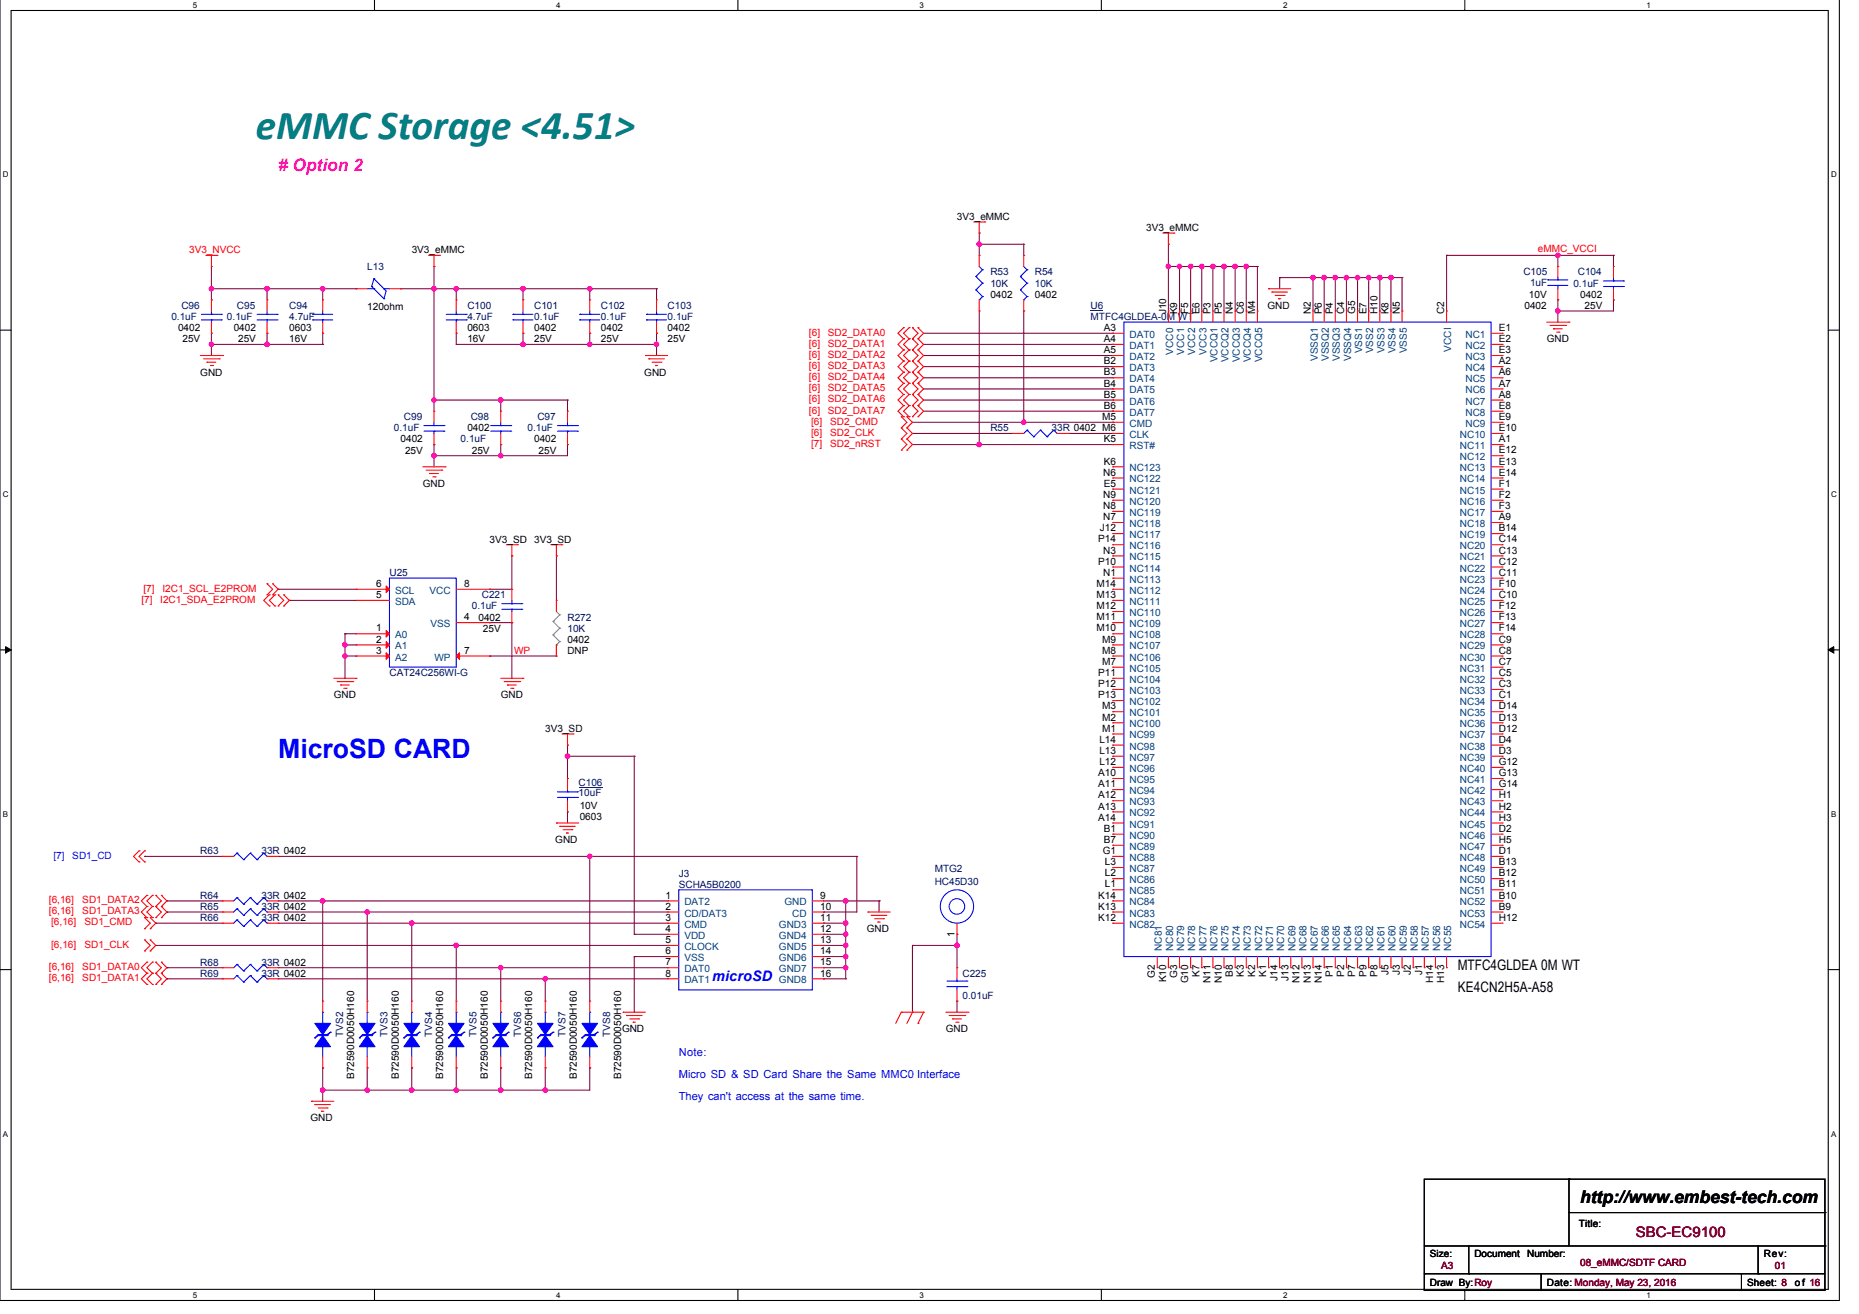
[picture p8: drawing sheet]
<svg xmlns="http://www.w3.org/2000/svg" width="297mm" height="210mm" viewBox="0 0 297 210" stroke-linecap="round" stroke-linejoin="round" font-family="sans-serif">
<defs><g id="words">
<text font-size="6.6" fill="#008080" x="40.9" y="22.2">eMMC Storage &lt;4.51&gt;</text>
<text font-size="4.3" fill="#00f" x="44.4" y="121.1">MicroSD CARD</text>
<text font-size="2.8" fill="#f0f" x="44.4" y="27.3"># Option 2</text>
<text font-size="2.8" x="252.5" y="192.1">http://www.embest-tech.com</text>
<g font-size="2.3">
<text x="232.9" y="154.9">MTFC4GLDEA 0M WT</text>
<text x="232.9" y="158.5">KE4CN2H5A-A58</text>
</g>
<text font-size="2.3" fill="#00f" x="113.8" y="156.7">microSD</text>
<text font-size="2.3" fill="#800000" x="261.4" y="197.6">SBC-EC9100</text>
<g font-size="1.8" fill="#00f">
<text x="108.5" y="168.6">Note:</text>
<text x="108.5" y="172.2">Micro SD &amp; SD Card Share the Same MMC0 Interface</text>
<text x="108.5" y="175.7">They can't access at the same time.</text>
</g>
<g font-size="1.6">
<text x="152.9" y="35.1">3V3_eMMC</text>
<text x="65.8" y="40.5">3V3_eMMC</text>
<text x="183.1" y="36.9">3V3_eMMC</text>
<text x="158.2" y="47.6">0402</text>
<text x="165.4" y="47.6">0402</text>
<text x="244.3" y="47.6">10V</text>
<text x="252.5" y="47.6">0402</text>
<text x="28.4" y="52.9">0402</text>
<text x="37.3" y="52.9">0402</text>
<text x="46.2" y="52.9">0603</text>
<text x="58.7" y="49.5">120ohm</text>
<text x="74.7" y="52.9">0603</text>
<text x="85.3" y="52.9">0402</text>
<text x="96" y="52.9">0402</text>
<text x="106.7" y="52.9">0402</text>
<text x="176.4" y="52.9">A3</text>
<text x="186.3" y="50.2" transform="rotate(-90 186.3 50.2)">J10</text>
<text x="188.1" y="50.2" transform="rotate(-90 188.1 50.2)">K9</text>
<text x="189.9" y="50.2" transform="rotate(-90 189.9 50.2)">F5</text>
<text x="191.7" y="50.2" transform="rotate(-90 191.7 50.2)">E6</text>
<text x="193.4" y="50.2" transform="rotate(-90 193.4 50.2)">P3</text>
<text x="195.2" y="50.2" transform="rotate(-90 195.2 50.2)">P5</text>
<text x="197" y="50.2" transform="rotate(-90 197 50.2)">N4</text>
<text x="198.8" y="50.2" transform="rotate(-90 198.8 50.2)">C6</text>
<text x="200.5" y="50.2" transform="rotate(-90 200.5 50.2)">M4</text>
<text x="202.5" y="49.3">GND</text>
<text x="209.4" y="50.2" transform="rotate(-90 209.4 50.2)">N2</text>
<text x="211.2" y="50.2" transform="rotate(-90 211.2 50.2)">P6</text>
<text x="213" y="50.2" transform="rotate(-90 213 50.2)">P4</text>
<text x="214.8" y="50.2" transform="rotate(-90 214.8 50.2)">C4</text>
<text x="216.5" y="50.2" transform="rotate(-90 216.5 50.2)">G5</text>
<text x="218.3" y="50.2" transform="rotate(-90 218.3 50.2)">E7</text>
<text x="220.1" y="50.2" transform="rotate(-90 220.1 50.2)">H10</text>
<text x="221.9" y="50.2" transform="rotate(-90 221.9 50.2)">K8</text>
<text x="223.7" y="50.2" transform="rotate(-90 223.7 50.2)">N5</text>
<text x="230.8" y="50.2" transform="rotate(-90 230.8 50.2)">C2</text>
<text x="239.5" y="52.9">E1</text>
<text x="243.6" y="49.3">0402</text>
<text x="253.2" y="49.3">25V</text>
<text x="29.2" y="54.7">25V</text>
<text x="38" y="54.7">25V</text>
<text x="46.2" y="54.7">16V</text>
<text x="74.7" y="54.7">16V</text>
<text x="85.3" y="54.7">25V</text>
<text x="96" y="54.7">25V</text>
<text x="106.7" y="54.7">25V</text>
<text x="176.4" y="54.6">A4</text>
<text x="176.4" y="56.4">A5</text>
<text x="176.4" y="58.2">B2</text>
<text x="176.4" y="60">B3</text>
<text x="239.5" y="58.2">A2</text>
<text x="239.5" y="60">A6</text>
<text x="239.5" y="54.6">E2</text>
<text x="239.5" y="56.4">E3</text>
<text x="247.1" y="54.7">GND</text>
<text x="32" y="60">GND</text>
<text x="102.9" y="60">GND</text>
<text x="176.4" y="61.8">B4</text>
<text x="176.4" y="63.5">B5</text>
<text x="176.4" y="65.3">B6</text>
<text x="239.5" y="61.8">A7</text>
<text x="239.5" y="63.5">A8</text>
<text x="239.5" y="65.3">E8</text>
<text x="64" y="70.7">0402</text>
<text x="74.7" y="68.9">0402</text>
<text x="85.3" y="70.7">0402</text>
<text x="176.1" y="67.1">M5</text>
<text x="176.4" y="70.6">K5</text>
<text x="239.5" y="70.6">A1</text>
<text x="239.5" y="67.1">E9</text>
<text x="239.5" y="68.9">E10</text>
<text x="64.7" y="72.5">25V</text>
<text x="67.6" y="77.8">GND</text>
<text x="75.4" y="72.5">25V</text>
<text x="86.1" y="72.5">25V</text>
<text x="176.3" y="76">N6</text>
<text x="176.4" y="77.8">E5</text>
<text x="176.4" y="74.2">K6</text>
<text x="239.5" y="72.4">E12</text>
<text x="239.5" y="74.2">E13</text>
<text x="239.5" y="76">E14</text>
<text x="239.5" y="77.8">F1</text>
<text x="176.3" y="83.1">N7</text>
<text x="176.3" y="81.3">N8</text>
<text x="176.3" y="79.5">N9</text>
<text x="239.5" y="83.1">A9</text>
<text x="239.5" y="79.5">F2</text>
<text x="239.5" y="81.3">F3</text>
<text x="78.2" y="86.7">3V3_SD</text>
<text x="85.3" y="86.7">3V3_SD</text>
<text x="175.5" y="86.6">P14</text>
<text x="175.7" y="84.9">J12</text>
<text x="176.3" y="88.4">N3</text>
<text x="239.5" y="84.9">B14</text>
<text x="239.5" y="88.4">C13</text>
<text x="239.5" y="86.6">C14</text>
<text x="60.1" y="93.8">6</text>
<text x="60.1" y="95.5">5</text>
<text x="74.1" y="93.8">8</text>
<text x="175.2" y="95.5">M13</text>
<text x="175.2" y="93.8">M14</text>
<text x="175.5" y="90.2">P10</text>
<text x="176.3" y="92">N1</text>
<text x="239.5" y="95.5">C10</text>
<text x="239.5" y="92">C11</text>
<text x="239.5" y="90.2">C12</text>
<text x="239.5" y="93.8">F10</text>
<text x="60.1" y="100.9">1</text>
<text x="74.1" y="99.1">4</text>
<text x="76.5" y="99.1">0402</text>
<text x="77.2" y="100.9">25V</text>
<text x="175.2" y="100.9">M10</text>
<text x="175.2" y="99.1">M11</text>
<text x="175.2" y="97.3">M12</text>
<text x="239.5" y="97.3">F12</text>
<text x="239.5" y="99.1">F13</text>
<text x="239.5" y="100.9">F14</text>
<text x="60.1" y="102.7">2</text>
<text x="60.1" y="104.4">3</text>
<text x="74.1" y="104.4">7</text>
<text x="90.7" y="102.7">0402</text>
<text x="90.7" y="104.4">DNP</text>
<text x="175.5" y="108">P11</text>
<text x="176.1" y="106.2">M7</text>
<text x="176.1" y="104.4">M8</text>
<text x="176.1" y="102.7">M9</text>
<text x="239.5" y="108">C5</text>
<text x="239.5" y="106.2">C7</text>
<text x="239.5" y="104.4">C8</text>
<text x="239.5" y="102.7">C9</text>
<text x="53.3" y="111.6">GND</text>
<text x="80" y="111.6">GND</text>
<text x="175.5" y="109.8">P12</text>
<text x="175.5" y="111.5">P13</text>
<text x="176.1" y="113.3">M3</text>
<text x="239.5" y="111.5">C1</text>
<text x="239.5" y="109.8">C3</text>
<text x="239.5" y="113.3">D14</text>
<text x="87.1" y="116.9">3V3_SD</text>
<text x="175.7" y="118.7">L14</text>
<text x="176.1" y="116.9">M1</text>
<text x="176.1" y="115.1">M2</text>
<text x="239.5" y="118.7">D4</text>
<text x="239.5" y="116.9">D12</text>
<text x="239.5" y="115.1">D13</text>
<text x="175.5" y="124">A10</text>
<text x="175.5" y="125.8">A11</text>
<text x="175.7" y="122.2">L12</text>
<text x="175.7" y="120.4">L13</text>
<text x="239.5" y="120.4">D3</text>
<text x="239.5" y="122.2">G12</text>
<text x="239.5" y="124">G13</text>
<text x="239.5" y="125.8">G14</text>
<text x="92.6" y="129.2">10V</text>
<text x="92.6" y="131">0603</text>
<text x="175.5" y="127.5">A12</text>
<text x="175.5" y="129.3">A13</text>
<text x="175.5" y="131.1">A14</text>
<text x="239.5" y="127.5">H1</text>
<text x="239.5" y="129.3">H2</text>
<text x="239.5" y="131.1">H3</text>
<text x="88.7" y="134.7">GND</text>
<text x="176.2" y="136.4">G1</text>
<text x="176.4" y="132.9">B1</text>
<text x="176.4" y="134.7">B7</text>
<text x="239.5" y="136.4">D1</text>
<text x="239.5" y="132.9">D2</text>
<text x="239.5" y="134.7">H5</text>
<text x="106.3" y="143.5">1</text>
<text x="131" y="143.5">9</text>
<text x="175.5" y="143.5">K14</text>
<text x="176.6" y="141.8">L1</text>
<text x="176.6" y="140">L2</text>
<text x="176.6" y="138.2">L3</text>
<text x="239.5" y="143.5">B10</text>
<text x="239.5" y="141.8">B11</text>
<text x="239.5" y="140">B12</text>
<text x="239.5" y="138.2">B13</text>
<text x="106.3" y="145.3">2</text>
<text x="106.3" y="147.1">3</text>
<text x="106.3" y="148.9">4</text>
<text x="131" y="145.3">10</text>
<text x="131" y="147.1">11</text>
<text x="131" y="148.9">12</text>
<text x="138.5" y="148.9">GND</text>
<text x="152.5" y="149.6" transform="rotate(-90 152.5 149.6)">1</text>
<text x="175.5" y="147.1">K12</text>
<text x="175.5" y="145.3">K13</text>
<text x="239.5" y="145.3">B9</text>
<text x="239.5" y="147.1">H12</text>
<text x="106.3" y="150.7">5</text>
<text x="106.3" y="152.4">6</text>
<text x="106.3" y="154.2">7</text>
<text x="106.3" y="156">8</text>
<text x="131" y="150.7">13</text>
<text x="131" y="152.4">14</text>
<text x="131" y="154.2">15</text>
<text x="131" y="156">16</text>
<text x="221.9" y="155.7" transform="rotate(-90 221.9 155.7)">J5</text>
<text x="223.7" y="155.7" transform="rotate(-90 223.7 155.7)">J3</text>
<text x="225.4" y="155.7" transform="rotate(-90 225.4 155.7)">J2</text>
<text x="227.2" y="155.7" transform="rotate(-90 227.2 155.7)">J1</text>
<text x="184.5" y="156.2" transform="rotate(-90 184.5 156.2)">G2</text>
<text x="186.3" y="156.9" transform="rotate(-90 186.3 156.9)">K10</text>
<text x="188.1" y="156.2" transform="rotate(-90 188.1 156.2)">G3</text>
<text x="189.9" y="157.1" transform="rotate(-90 189.9 157.1)">G10</text>
<text x="191.7" y="156" transform="rotate(-90 191.7 156)">K7</text>
<text x="193.4" y="157" transform="rotate(-90 193.4 157)">N11</text>
<text x="195.2" y="157" transform="rotate(-90 195.2 157)">N10</text>
<text x="197" y="156" transform="rotate(-90 197 156)">B8</text>
<text x="198.8" y="156" transform="rotate(-90 198.8 156)">K3</text>
<text x="200.5" y="156" transform="rotate(-90 200.5 156)">K2</text>
<text x="202.3" y="156" transform="rotate(-90 202.3 156)">K1</text>
<text x="204.1" y="156.6" transform="rotate(-90 204.1 156.6)">J14</text>
<text x="205.9" y="156.6" transform="rotate(-90 205.9 156.6)">J13</text>
<text x="207.7" y="157" transform="rotate(-90 207.7 157)">N12</text>
<text x="209.4" y="157" transform="rotate(-90 209.4 157)">N13</text>
<text x="211.2" y="157" transform="rotate(-90 211.2 157)">N14</text>
<text x="213" y="156" transform="rotate(-90 213 156)">P1</text>
<text x="214.8" y="156" transform="rotate(-90 214.8 156)">P2</text>
<text x="216.5" y="156" transform="rotate(-90 216.5 156)">P7</text>
<text x="218.3" y="156" transform="rotate(-90 218.3 156)">P9</text>
<text x="220.1" y="156" transform="rotate(-90 220.1 156)">P8</text>
<text x="229" y="157" transform="rotate(-90 229 157)">H14</text>
<text x="230.8" y="157" transform="rotate(-90 230.8 157)">H13</text>
<text x="99.4" y="164.9">GND</text>
<text x="151.1" y="164.9">GND</text>
<text x="56.6" y="172.4" transform="rotate(-90 56.6 172.4)">B72590D0050H160</text>
<text x="63.7" y="172.4" transform="rotate(-90 63.7 172.4)">B72590D0050H160</text>
<text x="70.8" y="172.4" transform="rotate(-90 70.8 172.4)">B72590D0050H160</text>
<text x="77.9" y="172.4" transform="rotate(-90 77.9 172.4)">B72590D0050H160</text>
<text x="85" y="172.4" transform="rotate(-90 85 172.4)">B72590D0050H160</text>
<text x="92.2" y="172.4" transform="rotate(-90 92.2 172.4)">B72590D0050H160</text>
<text x="99.3" y="172.4" transform="rotate(-90 99.3 172.4)">B72590D0050H160</text>
<text x="49.6" y="179.1">GND</text>
<text x="252.3" y="196">Title:</text>
<text x="228.5" y="200.8">Size:</text>
<text x="235.6" y="200.8">Document</text>
<text x="244" y="200.8">Number:</text>
<text x="281.8" y="200.8">Rev:</text>
<text x="228.5" y="205.4">Draw By:Roy</text>
<text x="247.1" y="205.4">Date: Monday, May 23, 2016</text>
<text x="279.1" y="205.4">Sheet: 8</text>
<text x="286.8" y="205.4">of 16</text>
</g>
<g font-size="1.6" fill="#f00">
<text x="30.2" y="40.5">3V3_NVCC</text>
<text x="245.7" y="40.3">eMMC_VCCI</text>
<text x="129.3" y="53.6">[6]</text>
<text x="132.3" y="53.6">SD2_DATA0</text>
<text x="129.3" y="58.9">[6]</text>
<text x="129.3" y="57.2">[6]</text>
<text x="129.3" y="55.4">[6]</text>
<text x="132.3" y="58.9">SD2_DATA3</text>
<text x="132.3" y="57.2">SD2_DATA2</text>
<text x="132.3" y="55.4">SD2_DATA1</text>
<text x="129.3" y="64.3">[6]</text>
<text x="129.3" y="62.5">[6]</text>
<text x="129.3" y="60.7">[6]</text>
<text x="132.3" y="64.3">SD2_DATA6</text>
<text x="132.3" y="62.5">SD2_DATA5</text>
<text x="132.3" y="60.7">SD2_DATA4</text>
<text x="129.3" y="66.1">[6]</text>
<text x="129.6" y="69.6">[6]</text>
<text x="129.6" y="67.8">[6]</text>
<text x="129.6" y="71.4">[7]</text>
<text x="132.3" y="66.1">SD2_DATA7</text>
<text x="132.6" y="69.6">SD2_CLK</text>
<text x="132.6" y="67.8">SD2_CMD</text>
<text x="132.6" y="71.4">SD2_nRST</text>
<text x="22.9" y="94.5">[7]</text>
<text x="26" y="94.5">I2C1_SCL_E2PROM</text>
<text x="22.6" y="96.3">[7]</text>
<text x="25.6" y="96.3">I2C1_SDA_E2PROM</text>
<text x="82.1" y="104.4">WP</text>
<text x="7.8" y="146.1">[6,16]</text>
<text x="7.8" y="144.3">[6,16]</text>
<text x="8.2" y="147.8">[6,16]</text>
<text x="13.2" y="146.1">SD1_DATA3</text>
<text x="13.2" y="144.3">SD1_DATA2</text>
<text x="13.5" y="147.8">SD1_CMD</text>
<text x="7.8" y="155">[6,16]</text>
<text x="8.2" y="151.4">[6,16]</text>
<text x="13.2" y="155">SD1_DATA0</text>
<text x="13.5" y="151.4">SD1_CLK</text>
<text x="7.8" y="156.7">[6,16]</text>
<text x="13.2" y="156.7">SD1_DATA1</text>
</g>
<g font-size="1.6" fill="#000080">
<text x="58.7" y="43.1">L13</text>
<text x="158.2" y="44">R53</text>
<text x="158.2" y="45.8">10K</text>
<text x="165.4" y="44">R54</text>
<text x="165.4" y="45.8">10K</text>
<text x="243.4" y="44">C105</text>
<text x="244.5" y="45.6">1uF</text>
<text x="251.4" y="45.8">0.1uF</text>
<text x="252.1" y="44">C104</text>
<text x="27.4" y="51.1">0.1uF</text>
<text x="29" y="49.3">C96</text>
<text x="36.3" y="51.1">0.1uF</text>
<text x="37.9" y="49.3">C95</text>
<text x="46.2" y="49.3">C94</text>
<text x="46.2" y="51.1">4.7uF</text>
<text x="74.7" y="49.3">C100</text>
<text x="74.7" y="51.1">4.7uF</text>
<text x="85.3" y="49.3">C101</text>
<text x="85.3" y="51.1">0.1uF</text>
<text x="96" y="49.3">C102</text>
<text x="96" y="51.1">0.1uF</text>
<text x="106.7" y="49.3">C103</text>
<text x="106.7" y="51.1">0.1uF</text>
<text x="174.2" y="49.3">U6</text>
<text x="174.2" y="51.1">MTFC4GLDEA-0M WT</text>
<text x="62.9" y="68.9">0.1uF</text>
<text x="64.5" y="67.1">C99</text>
<text x="73.6" y="70.7">0.1uF</text>
<text x="75.2" y="67.1">C98</text>
<text x="84.3" y="68.9">0.1uF</text>
<text x="85.9" y="67.1">C97</text>
<text x="158.2" y="68.9">R55</text>
<text x="168" y="68.9">33R 0402 M6</text>
<text x="62.2" y="92">U25</text>
<text x="77" y="95.6">C221</text>
<text x="75.4" y="97.3">0.1uF</text>
<text x="90.7" y="99.1">R272</text>
<text x="90.7" y="100.9">10K</text>
<text x="62.2" y="108">CAT24C256WI-G</text>
<text x="92.5" y="125.6">C106</text>
<text x="92.5" y="127.2">10uF</text>
<text x="32" y="136.5">R63</text>
<text x="41.8" y="136.5">33R 0402</text>
<text x="32" y="143.6">R64</text>
<text x="41.8" y="143.6">33R 0402</text>
<text x="108.5" y="140">J3</text>
<text x="108.5" y="141.8">SCHA5B0200</text>
<text x="149.4" y="139.3">MTG2</text>
<text x="149.4" y="141.4">HC45D30</text>
<text x="32" y="147.1">R66</text>
<text x="32" y="145.4">R65</text>
<text x="41.8" y="147.1">33R 0402</text>
<text x="41.8" y="145.4">33R 0402</text>
<text x="32" y="154.2">R68</text>
<text x="41.8" y="154.2">33R 0402</text>
<text x="32" y="156">R69</text>
<text x="41.8" y="156">33R 0402</text>
<text x="153.8" y="156">C225</text>
<text x="153.8" y="159.6">0.01uF</text>
<text x="54.8" y="165.6" transform="rotate(-90 54.8 165.6)">TVS2</text>
<text x="61.9" y="165.6" transform="rotate(-90 61.9 165.6)">TVS3</text>
<text x="69" y="165.6" transform="rotate(-90 69 165.6)">TVS4</text>
<text x="76.2" y="165.6" transform="rotate(-90 76.2 165.6)">TVS5</text>
<text x="83.3" y="165.6" transform="rotate(-90 83.3 165.6)">TVS6</text>
<text x="90.4" y="165.6" transform="rotate(-90 90.4 165.6)">TVS7</text>
<text x="97.5" y="165.6" transform="rotate(-90 97.5 165.6)">TVS8</text>
</g>
<g font-size="1.6" fill="#004080">
<text x="180.5" y="54">DAT0</text>
<text x="234.2" y="54">NC1</text>
<text x="180.5" y="55.7">DAT1</text>
<text x="180.5" y="57.5">DAT2</text>
<text x="180.5" y="59.3">DAT3</text>
<text x="187.4" y="56.6" transform="rotate(-90 187.4 56.6)">VCC0</text>
<text x="189.2" y="56.6" transform="rotate(-90 189.2 56.6)">VCC1</text>
<text x="191" y="56.6" transform="rotate(-90 191 56.6)">VCC2</text>
<text x="192.8" y="56.6" transform="rotate(-90 192.8 56.6)">VCC3</text>
<text x="194.5" y="57.9" transform="rotate(-90 194.5 57.9)">VCCQ1</text>
<text x="196.3" y="57.9" transform="rotate(-90 196.3 57.9)">VCCQ2</text>
<text x="198.1" y="57.9" transform="rotate(-90 198.1 57.9)">VCCQ3</text>
<text x="199.9" y="57.9" transform="rotate(-90 199.9 57.9)">VCCQ4</text>
<text x="201.7" y="57.9" transform="rotate(-90 201.7 57.9)">VCCQ5</text>
<text x="210.5" y="57.7" transform="rotate(-90 210.5 57.7)">VSSQ1</text>
<text x="212.3" y="57.7" transform="rotate(-90 212.3 57.7)">VSSQ2</text>
<text x="214.1" y="57.7" transform="rotate(-90 214.1 57.7)">VSSQ3</text>
<text x="215.9" y="57.7" transform="rotate(-90 215.9 57.7)">VSSQ4</text>
<text x="217.7" y="56.4" transform="rotate(-90 217.7 56.4)">VSS1</text>
<text x="219.4" y="56.4" transform="rotate(-90 219.4 56.4)">VSS2</text>
<text x="221.2" y="56.4" transform="rotate(-90 221.2 56.4)">VSS3</text>
<text x="223" y="56.4" transform="rotate(-90 223 56.4)">VSS4</text>
<text x="224.8" y="56.4" transform="rotate(-90 224.8 56.4)">VSS5</text>
<text x="231.9" y="56.2" transform="rotate(-90 231.9 56.2)">VCCI</text>
<text x="234.2" y="59.3">NC4</text>
<text x="234.2" y="55.7">NC2</text>
<text x="234.2" y="57.5">NC3</text>
<text x="180.5" y="61.1">DAT4</text>
<text x="180.5" y="62.8">DAT5</text>
<text x="180.5" y="64.6">DAT6</text>
<text x="234.2" y="61.1">NC5</text>
<text x="234.2" y="62.8">NC6</text>
<text x="234.2" y="64.6">NC7</text>
<text x="180.5" y="66.4">DAT7</text>
<text x="180.5" y="68.2">CMD</text>
<text x="180.5" y="70">CLK</text>
<text x="180.5" y="71.7">RST#</text>
<text x="233.3" y="71.7">NC11</text>
<text x="233.3" y="70">NC10</text>
<text x="234.2" y="66.4">NC8</text>
<text x="234.2" y="68.2">NC9</text>
<text x="180.5" y="77.1">NC122</text>
<text x="180.5" y="75.3">NC123</text>
<text x="233.3" y="73.5">NC12</text>
<text x="233.3" y="75.3">NC13</text>
<text x="233.3" y="77.1">NC14</text>
<text x="180.5" y="82.4">NC119</text>
<text x="180.5" y="80.6">NC120</text>
<text x="180.5" y="78.8">NC121</text>
<text x="233.3" y="78.8">NC15</text>
<text x="233.3" y="80.6">NC16</text>
<text x="233.3" y="82.4">NC17</text>
<text x="180.5" y="89.5">NC115</text>
<text x="180.5" y="86">NC117</text>
<text x="180.5" y="84.2">NC118</text>
<text x="180.5" y="87.7">NC116</text>
<text x="233.3" y="84.2">NC18</text>
<text x="233.3" y="86">NC19</text>
<text x="233.3" y="89.5">NC21</text>
<text x="233.3" y="87.7">NC20</text>
<text x="63.1" y="94.9">SCL</text>
<text x="68.6" y="94.9">VCC</text>
<text x="180.5" y="94.9">NC112</text>
<text x="180.5" y="93.1">NC113</text>
<text x="180.5" y="91.3">NC114</text>
<text x="233.3" y="93.1">NC23</text>
<text x="233.3" y="91.3">NC22</text>
<text x="233.3" y="94.9">NC24</text>
<text x="63.1" y="102">A0</text>
<text x="63.1" y="96.6">SDA</text>
<text x="68.8" y="100.2">VSS</text>
<text x="180.5" y="102">NC108</text>
<text x="180.5" y="100.2">NC109</text>
<text x="180.5" y="98.4">NC110</text>
<text x="180.5" y="96.6">NC111</text>
<text x="233.3" y="96.6">NC25</text>
<text x="233.3" y="98.4">NC26</text>
<text x="233.3" y="100.2">NC27</text>
<text x="233.3" y="102">NC28</text>
<text x="63.1" y="103.7">A1</text>
<text x="63.1" y="105.5">A2</text>
<text x="69.4" y="105.5">WP</text>
<text x="180.5" y="107.3">NC105</text>
<text x="180.5" y="105.5">NC106</text>
<text x="180.5" y="103.7">NC107</text>
<text x="233.3" y="107.3">NC31</text>
<text x="233.3" y="105.5">NC30</text>
<text x="233.3" y="103.7">NC29</text>
<text x="180.5" y="109.1">NC104</text>
<text x="180.5" y="110.9">NC103</text>
<text x="180.5" y="112.6">NC102</text>
<text x="233.3" y="112.6">NC34</text>
<text x="233.3" y="110.9">NC33</text>
<text x="233.3" y="109.1">NC32</text>
<text x="180.5" y="119.7">NC98</text>
<text x="180.5" y="118">NC99</text>
<text x="180.5" y="116.2">NC100</text>
<text x="180.5" y="114.4">NC101</text>
<text x="233.3" y="119.7">NC38</text>
<text x="233.3" y="118">NC37</text>
<text x="233.3" y="116.2">NC36</text>
<text x="233.3" y="114.4">NC35</text>
<text x="180.5" y="125.1">NC95</text>
<text x="180.5" y="123.3">NC96</text>
<text x="180.5" y="121.5">NC97</text>
<text x="233.3" y="121.5">NC39</text>
<text x="233.3" y="123.3">NC40</text>
<text x="233.3" y="125.1">NC41</text>
<text x="180.5" y="126.9">NC94</text>
<text x="180.5" y="128.6">NC93</text>
<text x="180.5" y="130.4">NC92</text>
<text x="233.3" y="126.9">NC42</text>
<text x="233.3" y="128.6">NC43</text>
<text x="233.3" y="130.4">NC44</text>
<text x="180.5" y="132.2">NC91</text>
<text x="180.5" y="134">NC90</text>
<text x="180.5" y="135.7">NC89</text>
<text x="180.5" y="137.5">NC88</text>
<text x="233.3" y="137.5">NC48</text>
<text x="233.3" y="134">NC46</text>
<text x="233.3" y="132.2">NC45</text>
<text x="233.3" y="135.7">NC47</text>
<text x="180.5" y="142.9">NC85</text>
<text x="180.5" y="141.1">NC86</text>
<text x="180.5" y="139.3">NC87</text>
<text x="233.3" y="142.9">NC51</text>
<text x="233.3" y="141.1">NC50</text>
<text x="233.3" y="139.3">NC49</text>
<text x="109.3" y="144.6">DAT2</text>
<text x="109.3" y="146.4">CD/DAT3</text>
<text x="109.3" y="148.2">CMD</text>
<text x="109.3" y="150">VDD</text>
<text x="124.5" y="148.2">GND3</text>
<text x="124.5" y="150">GND4</text>
<text x="125.4" y="144.6">GND</text>
<text x="126.6" y="146.4">CD</text>
<text x="180.5" y="148.2">NC82</text>
<text x="180.5" y="146.4">NC83</text>
<text x="180.5" y="144.6">NC84</text>
<text x="233.3" y="146.4">NC53</text>
<text x="233.3" y="144.6">NC52</text>
<text x="233.3" y="148.2">NC54</text>
<text x="109.3" y="151.7">CLOCK</text>
<text x="109.3" y="153.5">VSS</text>
<text x="109.3" y="155.3">DAT0</text>
<text x="124.5" y="151.7">GND5</text>
<text x="124.5" y="153.5">GND6</text>
<text x="124.5" y="155.3">GND7</text>
<text x="185.7" y="151.9" transform="rotate(-90 185.7 151.9)">NC81</text>
<text x="187.4" y="151.9" transform="rotate(-90 187.4 151.9)">NC80</text>
<text x="189.2" y="151.9" transform="rotate(-90 189.2 151.9)">NC79</text>
<text x="191" y="151.9" transform="rotate(-90 191 151.9)">NC78</text>
<text x="192.8" y="151.9" transform="rotate(-90 192.8 151.9)">NC77</text>
<text x="194.5" y="151.9" transform="rotate(-90 194.5 151.9)">NC76</text>
<text x="196.3" y="151.9" transform="rotate(-90 196.3 151.9)">NC75</text>
<text x="198.1" y="151.9" transform="rotate(-90 198.1 151.9)">NC74</text>
<text x="199.9" y="151.9" transform="rotate(-90 199.9 151.9)">NC73</text>
<text x="201.7" y="151.9" transform="rotate(-90 201.7 151.9)">NC72</text>
<text x="203.4" y="151.9" transform="rotate(-90 203.4 151.9)">NC71</text>
<text x="205.2" y="151.9" transform="rotate(-90 205.2 151.9)">NC70</text>
<text x="207" y="151.9" transform="rotate(-90 207 151.9)">NC69</text>
<text x="208.8" y="151.9" transform="rotate(-90 208.8 151.9)">NC68</text>
<text x="210.5" y="151.9" transform="rotate(-90 210.5 151.9)">NC67</text>
<text x="212.3" y="151.9" transform="rotate(-90 212.3 151.9)">NC66</text>
<text x="214.1" y="151.9" transform="rotate(-90 214.1 151.9)">NC65</text>
<text x="215.9" y="151.9" transform="rotate(-90 215.9 151.9)">NC64</text>
<text x="217.7" y="151.9" transform="rotate(-90 217.7 151.9)">NC63</text>
<text x="219.4" y="151.9" transform="rotate(-90 219.4 151.9)">NC62</text>
<text x="221.2" y="151.9" transform="rotate(-90 221.2 151.9)">NC61</text>
<text x="223" y="151.9" transform="rotate(-90 223 151.9)">NC60</text>
<text x="224.8" y="151.9" transform="rotate(-90 224.8 151.9)">NC59</text>
<text x="226.5" y="151.9" transform="rotate(-90 226.5 151.9)">NC58</text>
<text x="228.3" y="151.9" transform="rotate(-90 228.3 151.9)">NC57</text>
<text x="230.1" y="151.9" transform="rotate(-90 230.1 151.9)">NC56</text>
<text x="231.9" y="151.9" transform="rotate(-90 231.9 151.9)">NC55</text>
<text x="109.3" y="157.1">DAT1</text>
<text x="124.5" y="157.1">GND8</text>
</g>
<g font-size="1.6" fill="#00f">
<text x="8.5" y="137.2">[7]</text>
<text x="11.6" y="137.2">SD1_CD</text>
</g>
<g font-size="1.6" fill="#800000">
<text x="230.3" y="202.8">A3</text>
<text x="252.5" y="202.3">08_eMMC/SDTF CARD</text>
<text x="283.6" y="202.8">01</text>
</g>
<g font-size="1.3">
<text x="30.8" y="1.2">5</text>
<text x="88.9" y="1.2">4</text>
<text x="146.9" y="1.2">3</text>
<text x="205" y="1.2">2</text>
<text x="263.1" y="1.2">1</text>
<text x=".4" y="28.3">D</text>
<text x="292.6" y="28.3">D</text>
<text x=".4" y="79.4">C</text>
<text x="292.6" y="79.4">C</text>
<text x=".4" y="130.5">B</text>
<text x="292.6" y="130.5">B</text>
<text x=".4" y="181.6">A</text>
<text x="292.6" y="181.6">A</text>
<text x="30.8" y="207.3">5</text>
<text x="88.9" y="207.3">4</text>
<text x="146.9" y="207.3">3</text>
<text x="205" y="207.3">2</text>
<text x="263.1" y="207.3">1</text>
</g>
</g></defs>
<path d="M0 -.1v207.8h293.9v-207.8M1.8 1.7h290.3v204.3h-290.3z" fill="none" stroke="#000" stroke-width=".17"/>
<g fill="#fff">
<path d="M30.8 .1h.7v1.4h-.7z"/>
<path d="M30.8 206.1h.7v1.5h-.7z"/>
</g>
<path d="M59.8 -.1v1.8M59.8 206v1.7" fill="none" stroke="#000" stroke-width=".17"/>
<g fill="#fff">
<path d="M88.9 .1h.7v1.4h-.7z"/>
<path d="M88.9 206.1h.7v1.5h-.7z"/>
</g>
<path d="M117.9 -.1v1.8M117.9 206v1.7" fill="none" stroke="#000" stroke-width=".17"/>
<g fill="#fff">
<path d="M146.9 .1h.7v1.4h-.7z"/>
<path d="M146.9 206.1h.7v1.5h-.7z"/>
</g>
<path d="M176 -.1v1.8M176 206v1.7" fill="none" stroke="#000" stroke-width=".17"/>
<g fill="#fff">
<path d="M205 .1h.7v1.4h-.7z"/>
<path d="M205 206.1h.7v1.5h-.7z"/>
</g>
<path d="M234.1 -.1v1.8M234.1 206v1.7" fill="none" stroke="#000" stroke-width=".17"/>
<g fill="#fff">
<path d="M263.1 .1h.7v1.4h-.7z"/>
<path d="M263.1 206.1h.7v1.5h-.7z"/>
<path d="M.4 27.2h1v1.4h-1z"/>
<path d="M292.6 27.2h.9v1.4h-.9z"/>
<path d="M.4 78.3h1v1.4h-1z"/>
<path d="M292.6 78.3h.9v1.4h-.9z"/>
</g>
<path d="M0 52.7h1.8M292.1 52.7h1.8" fill="none" stroke="#000" stroke-width=".17"/>
<g fill="#fff">
<path d="M.4 129.3h.9v1.5h-.9z"/>
<path d="M292.6 129.3h.8v1.5h-.8z"/>
</g>
<path d="M0 103.8h1.8M292.1 103.8h1.8" fill="none" stroke="#000" stroke-width=".17"/>
<path d="M.9 103.3l.9 .5-.9 .5zM292.1 103.8l.9-.5v1z" fill="#000" stroke="#000" stroke-width=".16"/>
<g fill="#fff">
<path d="M.4 180.4h.9v1.4h-.9z"/>
<path d="M292.6 180.4h.8v1.4h-.8z"/>
</g>
<g fill="none" stroke="#000" stroke-width=".17">
<path d="M0 154.9h1.8M292.1 154.9h1.8M227.6 188.4h64v17.7h-64zM227.6 199h64M234.7 199v4.5M250.7 188.4h.1M250.7 188.4v10.6M250.7 193.7h40.9M280.9 199v4.5M291.6 199h.1M291.6 193.7h.1M227.6 203.5h.1"/>
<path d="M227.6 203.5h64M234.7 203.5h.1M246.3 206.1h.1M246.3 203.5v2.6M278.3 206.1h.1M278.3 203.5v2.6M280.9 203.5h.1"/>
</g>
<g fill="none" stroke="#800040" stroke-width=".17">
<path d="M156.5 37.2h.1M156.5 39h.1M156.5 37.2v3.6M156.5 39h7.1M163.6 39h.1M163.6 39v1.8M186.7 39h.1M186.7 39v10.7M33.8 53.2h.1M33.8 55h.1M33.8 46.1h.1M33.8 47.9h.1"/>
<path d="M33.8 55h17.8M33.8 46.1h23.1M33.8 42.6v5.3M33.8 53.2v3.6M42.7 53.2h.1M42.7 46.1h.1M42.7 55h.1M42.7 46.1v1.8M42.7 53.2v1.8M51.6 55h.1M51.6 53.2h.1M51.6 46.1h.1"/>
<path d="M51.6 46.1v1.8M51.6 53.2v1.8M56.9 46.1h.1M64 46.1h.1M64 46.1h40.9M69.3 42.6h.1M69.3 42.6v23.1M72.9 55h.1M72.9 53.2h.1M72.9 46.1h.1M72.9 55h32M72.9 46.1v1.8"/>
<path d="M72.9 53.2v1.8M83.6 46.1h.1M83.6 53.2h.1M83.6 55h.1M83.6 46.1v1.8M83.6 53.2v1.8M94.2 46.1h.1M94.2 53.2h.1M94.2 55h.1M94.2 46.1v1.8M94.2 53.2v1.8M104.9 55h.1"/>
<path d="M104.9 46.1h.1M104.9 53.2h.1M104.9 46.1v1.8M104.9 53.2v3.6M147.6 55h30.2M147.6 58.6h30.2M147.6 53.2h30.2M147.6 56.8h30.2M156.5 49.7v21.3M163.6 49.7h.1M163.6 49.7v17.8M177.8 58.6h.1"/>
<path d="M177.8 53.2h.1M177.8 55h.1M177.8 56.8h.1M186.7 42.6h.1M186.7 42.6h14.2M188.5 42.6h.1M188.5 42.6v7.1M190.2 42.6h.1M190.2 42.6v7.1M192 42.6h.1M192 42.6v7.1M193.8 42.6h.1"/>
<path d="M193.8 42.6v7.1M195.6 42.6h.1M195.6 42.6v7.1M197.4 42.6h.1M197.4 42.6v7.1M199.1 42.6h.1M199.1 42.6v7.1M200.9 42.6h.1M200.9 42.6v7.1M204.5 44.3h.1M204.5 44.3h19.5M204.5 44.3v1.8"/>
<path d="M209.8 44.3h.1M209.8 44.3v5.4M211.6 44.3h.1M211.6 44.3v5.4M213.4 44.3h.1M213.4 44.3v5.4M215.1 44.3h.1M215.1 44.3v5.4M216.9 44.3h.1M216.9 44.3v5.4M218.7 44.3h.1M218.7 44.3v5.4"/>
<path d="M220.5 44.3h.1M220.5 44.3v5.4M222.2 44.3h.1M222.2 44.3v5.4M224 44.3h.1M224 44.3v5.4M231.1 40.8h.1M231.1 40.8h26.7M231.1 40.8v8.9M248.9 49.7h.1M248.9 40.8h.1M248.9 47.9h.1"/>
<path d="M248.9 40.8v1.8M248.9 47.9v3.6M257.8 47.9h.1M257.8 40.8h.1M257.8 47.9v1.8h-8.9M257.8 40.8v1.8M69.3 72.8h.1M69.3 71h.1M69.3 63.9h.1M69.3 63.9h21.4M69.3 71v3.6M80 63.9h.1"/>
<path d="M80 71h.1M80 72.8h.1M80 63.9v1.8M80 71v1.8M90.7 63.9h.1M90.7 71h.1M90.7 63.9v1.8M90.7 71v1.8h-21.4M145.8 69.2h.1M145.8 71h32M145.8 67.5h32M145.8 69.2h16"/>
<path d="M147.6 63.9h30.2M147.6 62.1h30.2M147.6 60.3h30.2M147.6 65.7h30.2M156.5 71h.1M163.6 67.5h.1M170.7 69.2h7.1M177.8 63.9h.1M177.8 62.1h.1M177.8 60.3h.1M177.8 65.7h.1M177.8 69.2h.1"/>
<path d="M177.8 67.5h.1M177.8 71h.1M44.4 94.1h.1M44.4 94.1h12.5M46.2 95.9h.1M46.2 95.9h10.7M78.2 99.5h.1M78.2 94.1h.1M78.2 99.5h3.6M81.8 99.5h.1M81.8 88.8h.1M81.8 88.8v5.3h-3.6"/>
<path d="M81.8 99.5v8.9M88.9 88.8h.1M88.9 88.8v7.1M55.1 101.2h.1M55.1 103h.1M55.1 104.8h.1M55.1 101.2h1.8M55.1 104.8h1.8M55.1 103h1.8M55.1 101.2v7.2M78.2 104.8h.1M88.9 103h.1"/>
<path d="M88.9 103v1.8h-10.7M90.7 119h.1M90.7 119v5.4M23.1 136.8h.1M23.1 136.8h12.5M44.4 136.8h92.5M90.7 120.8h.1M90.7 129.7h.1M90.7 129.7v1.8M90.7 120.8h10.6M94.2 136.8h.1M94.2 136.8v23.1"/>
<path d="M101.3 120.8h.1M101.3 120.8v28.4M136.9 136.8h.1M136.9 136.8v8.9h-5.3M24.9 147.5h.1M24.9 151h81.8M24.9 147.5h10.7M26.7 145.7h.1M26.7 154.6h.1M26.7 156.4h.1M26.7 143.9h.1M26.7 145.7h8.9"/>
<path d="M26.7 143.9h8.9M26.7 154.6h8.9M26.7 156.4h8.9M44.4 145.7h62.3M44.4 143.9h62.3M44.4 147.5h62.3M44.4 154.6h62.3M44.4 156.4h62.3M51.6 143.9h.1M51.6 143.9v16M58.7 145.7h.1M58.7 145.7v14.2"/>
<path d="M65.8 147.5h.1M65.8 147.5v12.4M72.9 151h.1M72.9 151v8.9M80 154.6h.1M80 154.6v5.3M87.1 156.4h.1M87.1 156.4v3.5M101.3 149.2h.1M101.3 152.8h.1M101.3 149.2h5.4M101.3 152.8h5.4"/>
<path d="M101.3 152.8v8.9M131.6 145.7h.1M131.6 147.5h.1M131.6 149.2h.1M131.6 151h.1M131.6 152.8h.1M131.6 154.6h.1M131.6 156.4h.1M131.6 143.9h8.9M131.6 149.2h3.5M131.6 151h3.5M131.6 147.5h3.5"/>
<path d="M131.6 154.6h3.5M131.6 156.4h3.5M131.6 152.8h3.5M135.1 143.9h.1M135.1 147.5h.1M135.1 149.2h.1M135.1 151h.1M135.1 152.8h.1M135.1 154.6h.1M135.1 156.4h.1M135.1 143.9v12.5M140.5 143.9h.1"/>
<path d="M140.5 143.9v1.8M145.8 151h.1M145.8 151h7.1M145.8 151v10.7M152.9 149.2h.1M152.9 159.9h.1M152.9 151h.1M152.9 149.2v5.4M152.9 159.9v1.8M51.6 174.1h.1M51.6 170.6h.1M51.6 170.6v5.3"/>
<path d="M58.7 170.6h.1M58.7 174.1h.1M58.7 170.6v3.5M65.8 174.1h.1M65.8 170.6h.1M65.8 170.6v3.5M72.9 174.1h.1M72.9 170.6h.1M72.9 170.6v3.5M80 170.6h.1M80 174.1h.1M80 170.6v3.5"/>
<path d="M87.1 170.6h.1M87.1 174.1h.1M87.1 170.6v3.5M94.2 170.6h.1M94.2 170.6v3.5h-42.6"/>
</g>
<g fill="#f0f" stroke="#f0f" stroke-width=".17">
<circle cx="83.6" cy="46.1" r=".35"/>
<circle cx="72.9" cy="46.1" r=".35"/>
<circle cx="156.5" cy="71" r=".35"/>
<circle cx="163.6" cy="67.5" r=".35"/>
<circle cx="94.2" cy="46.1" r=".35"/>
<circle cx="248.9" cy="49.7" r=".35"/>
<circle cx="94.2" cy="55" r=".35"/>
<circle cx="83.6" cy="55" r=".35"/>
<circle cx="104.9" cy="55" r=".35"/>
<circle cx="33.8" cy="55" r=".35"/>
<circle cx="42.7" cy="55" r=".35"/>
<circle cx="33.8" cy="46.1" r=".35"/>
<circle cx="42.7" cy="46.1" r=".35"/>
<circle cx="80" cy="72.8" r=".35"/>
<circle cx="69.3" cy="72.8" r=".35"/>
<circle cx="80" cy="63.9" r=".35"/>
<circle cx="51.6" cy="46.1" r=".35"/>
<circle cx="72.9" cy="151" r=".35"/>
<circle cx="65.8" cy="147.5" r=".35"/>
<circle cx="58.7" cy="145.7" r=".35"/>
<circle cx="51.6" cy="143.9" r=".35"/>
<circle cx="80" cy="174.1" r=".35"/>
<circle cx="72.9" cy="174.1" r=".35"/>
<circle cx="58.7" cy="174.1" r=".35"/>
<circle cx="51.6" cy="174.1" r=".35"/>
<circle cx="65.8" cy="174.1" r=".35"/>
<circle cx="90.7" cy="120.8" r=".35"/>
<circle cx="80" cy="154.6" r=".35"/>
<circle cx="87.1" cy="174.1" r=".35"/>
<circle cx="69.3" cy="46.1" r=".35"/>
<circle cx="69.3" cy="63.9" r=".35"/>
<circle cx="55.1" cy="103" r=".35"/>
<circle cx="55.1" cy="104.8" r=".35"/>
<circle cx="209.8" cy="44.3" r=".35"/>
<circle cx="222.2" cy="44.3" r=".35"/>
<circle cx="220.5" cy="44.3" r=".35"/>
<circle cx="218.7" cy="44.3" r=".35"/>
<circle cx="216.9" cy="44.3" r=".35"/>
<circle cx="215.1" cy="44.3" r=".35"/>
<circle cx="213.4" cy="44.3" r=".35"/>
<circle cx="211.6" cy="44.3" r=".35"/>
<circle cx="195.6" cy="42.6" r=".35"/>
<circle cx="193.8" cy="42.6" r=".35"/>
<circle cx="186.7" cy="42.6" r=".35"/>
<circle cx="188.5" cy="42.6" r=".35"/>
<circle cx="199.1" cy="42.6" r=".35"/>
<circle cx="197.4" cy="42.6" r=".35"/>
<circle cx="190.2" cy="42.6" r=".35"/>
<circle cx="192" cy="42.6" r=".35"/>
<circle cx="248.9" cy="40.8" r=".35"/>
<circle cx="156.5" cy="39" r=".35"/>
<circle cx="152.9" cy="151" r=".35"/>
<circle cx="135.1" cy="143.9" r=".35"/>
<circle cx="135.1" cy="147.5" r=".35"/>
<circle cx="135.1" cy="149.2" r=".35"/>
<circle cx="135.1" cy="151" r=".35"/>
<circle cx="135.1" cy="152.8" r=".35"/>
<circle cx="135.1" cy="154.6" r=".35"/>
<circle cx="94.2" cy="136.8" r=".35"/>
<circle cx="87.1" cy="156.4" r=".35"/>
</g>
<g fill="none" stroke="#f00" stroke-width=".17">
<path d="M155.6 35.5h1.8M156.5 37.2h.1M156.5 35.5v1.7M157.4 35.5h.1M185.8 37.2h1.8M186.7 39h.1M186.7 37.2v1.8M187.6 37.2h.1M32 56.8h3.6M32.5 57.3h2.5M32.9 40.8h1.8M33.1 57.9h.1"/>
<path d="M33.1 57.9h1.4M33.6 58.4h.4M33.8 42.6h.1M33.8 53.2h.1M33.8 47.9h.1M33.8 40.8v1.8M33.8 47.9v1.8M33.8 51.5v1.7M34 58.4h.1M34.7 40.8h.1M35 57.3h.1M35.6 56.8h.1"/>
<path d="M42.7 53.2h.1M42.7 47.9h.1M42.7 47.9v1.8M42.7 51.5v1.7M51.6 53.2h.1M51.6 47.9h.1M51.6 47.9v1.8M51.6 51.5v1.7M56.9 46.1h.1M56.9 46.1h1.8M62.2 46.1h1.8M64 46.1h.1"/>
<path d="M68.5 40.8h1.7M69.3 42.6h.1M69.3 40.8v1.8M70.2 40.8h.1M72.9 53.2h.1M72.9 47.9h.1M72.9 47.9v1.8M72.9 51.5v1.7M83.6 53.2h.1M83.6 47.9h.1M83.6 47.9v1.8M83.6 51.5v1.7"/>
<path d="M94.2 53.2h.1M94.2 47.9h.1M94.2 47.9v1.8M94.2 51.5v1.7M103.1 56.8h.1M103.1 56.8h3.6M103.7 57.3h.1M103.7 57.3h2.5M104.2 57.9h1.4M104.7 58.4h.1M104.7 58.4h.4M104.9 53.2h.1"/>
<path d="M104.9 47.9h.1M104.9 47.9v1.8M104.9 51.5v1.7M105.6 57.9h.1M144.4 54.1h.1M144.4 52.3h.1M144.4 59.5h.1M144.4 57.7h.1M144.4 55.9h.1M144.4 52.3l-.9 .9 .9 .9M144.4 57.7l-.9 .9 .9 .9M144.4 55.9l-.9 .9 .9 .9"/>
<path d="M144.4 54.1l-.9 .9 .9 .9M144.4 59.5l-.9 .8 .9 .9M145.3 52.3h.1M145.3 54.1h.1M145.3 57.7h.1M145.3 59.5h.1M145.3 55.9h.1M145.3 52.3l-.9 .9 .9 .9M145.3 57.7l-.9 .9 .9 .9M145.3 55.9l-.9 .9 .9 .9M145.3 54.1l-.9 .9 .9 .9M145.3 59.5l-.9 .8 .9 .9"/>
<path d="M145.8 52.3h.1M145.8 54.1h.1M145.8 57.7h.1M145.8 59.5h.1M145.8 55.9h.1M145.8 52.3l.9 .9-.9 .9M145.8 57.7l.9 .9-.9 .9M145.8 55.9l.9 .9-.9 .9M145.8 54.1l.9 .9-.9 .9M145.8 59.5l.9 .8-.9 .9M146.7 54.1h.1M146.7 52.3h.1"/>
<path d="M146.7 59.5h.1M146.7 57.7h.1M146.7 55.9h.1M146.7 52.3l.9 .9-.9 .9M146.7 57.7l.9 .9-.9 .9M146.7 55.9l.9 .9-.9 .9M146.7 54.1l.9 .9-.9 .9M146.7 59.5l.9 .8-.9 .9M156.5 40.8h.1M156.5 49.7h.1M156.5 40.8v1.8M156.5 47.9v1.8"/>
<path d="M163.6 40.8h.1M163.6 49.7h.1M163.6 40.8v1.8M163.6 47.9v1.8M177.8 53.2h.1M177.8 55h.1M177.8 56.8h.1M177.8 58.6h.1M177.8 56.8h1.8M177.8 58.6h1.8M177.8 53.2h1.8M177.8 55h1.8"/>
<path d="M186.7 49.7h.1M186.7 49.7v1.8M188.5 49.7h.1M188.5 49.7v1.8M190.2 49.7h.1M190.2 49.7v1.8M192 49.7h.1M192 49.7v1.8M193.8 49.7h.1M193.8 49.7v1.8M195.6 49.7h.1M195.6 49.7v1.8"/>
<path d="M197.4 49.7h.1M197.4 49.7v1.8M199.1 49.7h.1M199.1 49.7v1.8M200.9 49.7h.1M200.9 49.7v1.8M202.7 46.1h.1M202.7 46.1h3.5M203.2 46.7h.1M203.2 46.7h2.5M203.8 47.2h1.4M204.3 47.7h.1"/>
<path d="M204.3 47.7h.3M205.2 47.2h.1M209.8 49.7h.1M209.8 49.7v1.8M211.6 49.7h.1M211.6 49.7v1.8M213.4 49.7h.1M213.4 49.7v1.8M215.1 49.7h.1M215.1 49.7v1.8M216.9 49.7h.1M216.9 49.7v1.8"/>
<path d="M218.7 49.7h.1M218.7 49.7v1.8M220.5 49.7h.1M220.5 49.7v1.8M222.2 49.7h.1M222.2 49.7v1.8M224 49.7h.1M224 49.7v1.8M231.1 49.7h.1M231.1 49.7v1.8M238.3 56.8h1.7M238.3 58.6h1.7"/>
<path d="M238.3 53.2h1.7M238.3 55h1.7M240 58.6h.1M240 53.2h.1M240 55h.1M240 56.8h.1M247.1 51.5h3.6M247.7 52h2.5M248.2 52.5h.1M248.2 52.5h1.4M248.7 53.1h.4M248.9 42.6h.1"/>
<path d="M248.9 47.9h.1M248.9 42.6v1.7M248.9 46.1v1.8M249.1 53.1h.1M250.2 52h.1M250.7 51.5h.1M257.8 47.9h.1M257.8 42.6h.1M257.8 42.6v1.7M257.8 46.1v1.8M67.6 74.6h3.5M68.1 75.1h2.5"/>
<path d="M68.6 75.6h.1M68.6 75.6h1.5M69.2 76.2h.3M69.3 71h.1M69.3 65.7h.1M69.3 65.7v1.8M69.3 69.2v1.8M69.5 76.2h.1M70.6 75.1h.1M71.1 74.6h.1M80 71h.1M80 65.7h.1"/>
<path d="M80 65.7v1.8M80 69.2v1.8M90.7 71h.1M90.7 65.7h.1M90.7 65.7v1.8M90.7 69.2v1.8M144 70.1h.1M144 68.4h.1M144 66.6h.1M144 71.9h.1M144 68.4l.9 .8-.9 .9M144 66.6l.9 .9-.9 .9"/>
<path d="M144 70.1l.9 .9-.9 .9M144.4 66.6h.1M144.4 64.8h.1M144.4 63h.1M144.4 61.2h.1M144.4 64.8l-.9 .9 .9 .9M144.4 63l-.9 .9 .9 .9M144.4 61.2l-.9 .9 .9 .9M144.9 68.4h.1M144.9 70.1h.1M144.9 66.6h.1M144.9 71.9h.1"/>
<path d="M144.9 68.4l.9 .8-.9 .9M144.9 66.6l.9 .9-.9 .9M144.9 70.1l.9 .9-.9 .9M145.3 64.8h.1M145.3 66.6h.1M145.3 63h.1M145.3 61.2h.1M145.3 64.8l-.9 .9 .9 .9M145.3 63l-.9 .9 .9 .9M145.3 61.2l-.9 .9 .9 .9M145.8 64.8h.1M145.8 66.6h.1"/>
<path d="M145.8 63h.1M145.8 61.2h.1M145.8 64.8l.9 .9-.9 .9M145.8 63l.9 .9-.9 .9M145.8 61.2l.9 .9-.9 .9M146.7 66.6h.1M146.7 64.8h.1M146.7 63h.1M146.7 61.2h.1M146.7 64.8l.9 .9-.9 .9M146.7 63l.9 .9-.9 .9M146.7 61.2l.9 .9-.9 .9"/>
<path d="M161.8 69.2h.1M161.8 69.2h1.8M168.9 69.2h1.8M170.7 69.2h.1M177.8 60.3h.1M177.8 62.1h.1M177.8 63.9h.1M177.8 65.7h.1M177.8 67.5h.1M177.8 69.2h.1M177.8 79.9h.1M177.8 71h.1"/>
<path d="M177.8 78.1h.1M177.8 76.4h.1M177.8 74.6h.1M177.8 74.6h1.8M177.8 69.2h1.8M177.8 71h1.8M177.8 60.3h1.8M177.8 62.1h1.8M177.8 63.9h1.8M177.8 65.7h1.8M177.8 67.5h1.8M177.8 76.4h1.8"/>
<path d="M177.8 78.1h1.8M177.8 79.9h1.8M238.3 74.6h1.7M238.3 69.2h1.7M238.3 71h1.7M238.3 60.3h1.7M238.3 62.1h1.7M238.3 63.9h1.7M238.3 65.7h1.7M238.3 67.5h1.7M238.3 72.8h1.7M238.3 76.4h1.7"/>
<path d="M238.3 78.1h1.7M238.3 79.9h1.7M240 71h.1M240 60.3h.1M240 62.1h.1M240 63.9h.1M240 65.7h.1M240 67.5h.1M240 69.2h.1M240 72.8h.1M240 74.6h.1M240 76.4h.1"/>
<path d="M240 78.1h.1M240 79.9h.1M42.7 95h.1M42.7 93.2h.1M42.7 93.2l.9 .9-.9 .9M43 96.8h.1M43 95h.1M43 95l-.9 .9 .9 .9M43.6 93.2h.1M43.6 95h.1M43.6 93.2l.8 .9-.8 .9M43.9 95h.1"/>
<path d="M43.9 96.8h.1M43.9 95l-.9 .9 .9 .9M44.4 95h.1M44.4 96.8h.1M44.4 95l.9 .9-.9 .9M45.3 96.8h.1M45.3 95h.1M45.3 95l.9 .9-.9 .9M56.9 94.1h.1M56.9 95.9h.1M56.9 94.1h5.3M56.9 95.9h5.3"/>
<path d="M72.9 94.1h5.3M72.9 99.5h5.3M78.2 94.1h.1M78.2 99.5h.1M80.9 87h1.8M81.8 88.8h.1M81.8 99.5h.1M81.8 94.1h.1M81.8 87v1.8M81.8 94.1v1.8M81.8 97.7v1.8M82.7 87h.1"/>
<path d="M88 87h1.8M88.9 88.8h.1M88.9 95.9h.1M88.9 87v1.8M88.9 95.9v1.8M89.8 87h.1M177.8 99.5h.1M177.8 97.7h.1M177.8 95.9h.1M177.8 94.1h.1M177.8 92.4h.1M177.8 88.8h.1"/>
<path d="M177.8 85.2h.1M177.8 83.5h.1M177.8 81.7h.1M177.8 90.6h.1M177.8 87h.1M177.8 87h1.8M177.8 94.1h1.8M177.8 95.9h1.8M177.8 99.5h1.8M177.8 83.5h1.8M177.8 85.2h1.8M177.8 92.4h1.8"/>
<path d="M177.8 90.6h1.8M177.8 88.8h1.8M177.8 81.7h1.8M177.8 97.7h1.8M238.3 87h1.7M238.3 94.1h1.7M238.3 95.9h1.7M238.3 99.5h1.7M238.3 83.5h1.7M238.3 85.2h1.7M238.3 92.4h1.7M238.3 90.6h1.7"/>
<path d="M238.3 88.8h1.7M238.3 81.7h1.7M238.3 97.7h1.7M240 83.5h.1M240 85.2h.1M240 95.9h.1M240 92.4h.1M240 90.6h.1M240 88.8h.1M240 87h.1M240 81.7h.1M240 94.1h.1"/>
<path d="M240 97.7h.1M240 99.5h.1M53.3 108.4h3.6M53.9 108.9h2.5M54.4 109.4h.1M54.4 109.4h1.4M54.9 110h.4M55.3 110h.1M56.4 108.9h.1M56.9 108.4h.1M56.9 101.2h.1M56.9 103h.1"/>
<path d="M56.9 104.8h.1M56.9 101.2h5.3M56.9 103h5.3M56.9 104.8h5.3M72.9 104.8h5.3M78.2 104.8h.1M80 108.4h3.6M80.5 108.9h2.5M81.1 109.4h.1M81.1 109.4h1.4M81.6 110h.4M82 110h.1"/>
<path d="M83 108.9h.1M83.6 108.4h.1M88.9 104.8h.1M88.9 103v1.8M89.8 117.2h1.8M90.7 119h.1M90.7 117.2v1.8M91.6 117.2h.1M177.8 119h.1M177.8 117.2h.1M177.8 115.5h.1M177.8 113.7h.1"/>
<path d="M177.8 106.6h.1M177.8 104.8h.1M177.8 103h.1M177.8 101.2h.1M177.8 108.4h.1M177.8 110.1h.1M177.8 111.9h.1M177.8 117.2h1.8M177.8 108.4h1.8M177.8 101.2h1.8M177.8 103h1.8M177.8 104.8h1.8"/>
<path d="M177.8 111.9h1.8M177.8 110.1h1.8M177.8 106.6h1.8M177.8 119h1.8M177.8 115.5h1.8M177.8 113.7h1.8M238.3 117.2h1.7M238.3 108.4h1.7M238.3 101.2h1.7M238.3 103h1.7M238.3 104.8h1.7M238.3 111.9h1.7"/>
<path d="M238.3 110.1h1.7M238.3 106.6h1.7M238.3 119h1.7M238.3 115.5h1.7M238.3 113.7h1.7M240 111.9h.1M240 110.1h.1M240 108.4h.1M240 106.6h.1M240 104.8h.1M240 103h.1M240 119h.1"/>
<path d="M240 117.2h.1M240 115.5h.1M240 113.7h.1M240 101.2h.1M22.2 135.9h.1M22.2 137.7h.1M22.2 135.9l-.9 .9 .9 .9M23.1 135.9h.1M23.1 137.7h.1M23.1 135.9l-.9 .9 .9 .9M35.6 136.8h.1M35.6 136.8h1.7"/>
<path d="M42.7 136.8h1.7M44.4 136.8h.1M88.9 131.5h.1M88.9 131.5h3.6M89.4 132h.1M89.4 132h2.5M90 132.5h1.4M90.5 133.1h.1M90.5 133.1h.4M90.7 124.4h.1M90.7 129.7h.1M90.7 124.4v1.7"/>
<path d="M90.7 127.9v1.8M91.4 132.5h.1M177.8 124.4h.1M177.8 126.1h.1M177.8 127.9h.1M177.8 129.7h.1M177.8 131.5h.1M177.8 133.2h.1M177.8 135h.1M177.8 136.8h.1M177.8 138.6h.1M177.8 122.6h.1"/>
<path d="M177.8 120.8h.1M177.8 131.5h1.8M177.8 124.4h1.8M177.8 126.1h1.8M177.8 127.9h1.8M177.8 129.7h1.8M177.8 133.2h1.8M177.8 135h1.8M177.8 138.6h1.8M177.8 136.8h1.8M177.8 120.8h1.8M177.8 122.6h1.8"/>
<path d="M238.3 131.5h1.7M238.3 124.4h1.7M238.3 126.1h1.7M238.3 127.9h1.7M238.3 129.7h1.7M238.3 133.2h1.7M238.3 135h1.7M238.3 138.6h1.7M238.3 136.8h1.7M238.3 120.8h1.7M238.3 122.6h1.7M240 138.6h.1"/>
<path d="M240 136.8h.1M240 133.2h.1M240 120.8h.1M240 122.6h.1M240 124.4h.1M240 126.1h.1M240 127.9h.1M240 129.7h.1M240 131.5h.1M240 135h.1M23.1 151.9h.1M23.1 150.1h.1"/>
<path d="M23.1 148.4h.1M23.1 146.6h.1M23.1 146.6l.9 .9-.9 .9M23.1 150.1l.9 .9-.9 .9M23.5 155.5h.1M23.5 153.7h.1M23.5 146.6h.1M23.5 144.8h.1M23.5 143h.1M23.5 157.3h.1M23.5 153.7l-.9 .9 .9 .9M23.5 144.8l-.9 .9 .9 .9"/>
<path d="M23.5 143l-.9 .9 .9 .9M23.5 155.5l-.9 .9 .9 .9M24 150.1h.1M24 151.9h.1M24 146.6h.1M24 148.4h.1M24 146.6l.9 .9-.9 .9M24 150.1l.9 .9-.9 .9M24.4 153.7h.1M24.4 155.5h.1M24.4 144.8h.1M24.4 146.6h.1"/>
<path d="M24.4 143h.1M24.4 157.3h.1M24.4 153.7l-.9 .9 .9 .9M24.4 144.8l-.9 .9 .9 .9M24.4 143l-.9 .9 .9 .9M24.4 155.5l-.9 .9 .9 .9M24.9 153.7h.1M24.9 155.5h.1M24.9 144.8h.1M24.9 146.6h.1M24.9 143h.1M24.9 157.3h.1"/>
<path d="M24.9 153.7l.9 .9-.9 .9M24.9 144.8l.9 .9-.9 .9M24.9 143l.9 .9-.9 .9M24.9 155.5l.9 .9-.9 .9M25.8 155.5h.1M25.8 153.7h.1M25.8 146.6h.1M25.8 144.8h.1M25.8 143h.1M25.8 157.3h.1M25.8 153.7l.9 .9-.9 .9M25.8 144.8l.9 .9-.9 .9"/>
<path d="M25.8 143l.9 .9-.9 .9M25.8 155.5l.9 .9-.9 .9M35.6 147.5h.1M35.6 154.6h.1M35.6 156.4h.1M35.6 143.9h.1M35.6 145.7h.1M35.6 145.7h1.7M35.6 147.5h1.7M35.6 143.9h1.7M35.6 154.6h1.7M35.6 156.4h1.7"/>
<path d="M42.7 145.7h1.7M42.7 147.5h1.7M42.7 143.9h1.7M42.7 154.6h1.7M42.7 156.4h1.7M44.4 147.5h.1M44.4 154.6h.1M44.4 156.4h.1M44.4 143.9h.1M44.4 145.7h.1M51.6 159.9h.1M51.6 159.9v1.8"/>
<path d="M58.7 159.9h.1M58.7 159.9v1.8M65.8 159.9h.1M65.8 159.9v1.8M72.9 159.9h.1M72.9 159.9v1.8M80 159.9h.1M80 159.9v1.8M87.1 159.9h.1M87.1 159.9v1.8M94.2 159.9h.1M94.2 159.9v1.8"/>
<path d="M106.7 143.9h.1M106.7 145.7h.1M106.7 147.5h.1M106.7 149.2h.1M106.7 151h.1M106.7 152.8h.1M106.7 154.6h.1M106.7 156.4h.1M106.7 145.7h1.8M106.7 147.5h1.8M106.7 143.9h1.8M106.7 149.2h1.8"/>
<path d="M106.7 151h1.8M106.7 152.8h1.8M106.7 154.6h1.8M106.7 156.4h1.8M129.8 145.7h1.8M129.8 147.5h1.8M129.8 143.9h1.8M129.8 149.2h1.8M129.8 151h1.8M129.8 152.8h1.8M129.8 154.6h1.8M129.8 156.4h1.8"/>
<path d="M131.6 143.9h.1M131.6 145.7h.1M131.6 147.5h.1M131.6 149.2h.1M131.6 151h.1M131.6 152.8h.1M131.6 154.6h.1M131.6 156.4h.1M138.7 145.7h.1M138.7 145.7h3.5M139.2 146.2h.1M139.2 146.2h2.5"/>
<path d="M139.8 146.8h1.4M140.3 147.3h.1M140.3 147.3h.3M141.2 146.8h.1M152.9 154.6h.1M152.9 159.9h.1M152.9 149.2h.1M152.9 147.5v1.7M152.9 154.6v1.8M152.9 158.1v1.8M177.8 147.5h.1M177.8 145.7h.1"/>
<path d="M177.8 143.9h.1M177.8 142.1h.1M177.8 140.4h.1M177.8 145.7h1.8M177.8 147.5h1.8M177.8 143.9h1.8M177.8 142.1h1.8M177.8 140.4h1.8M184.9 154.6h.1M184.9 152.8v1.8M186.7 154.6h.1M186.7 152.8v1.8"/>
<path d="M188.5 154.6h.1M188.5 152.8v1.8M190.2 154.6h.1M190.2 152.8v1.8M192 154.6h.1M192 152.8v1.8M193.8 154.6h.1M193.8 152.8v1.8M195.6 154.6h.1M195.6 152.8v1.8M197.4 154.6h.1M197.4 152.8v1.8"/>
<path d="M199.1 154.6h.1M199.1 152.8v1.8M200.9 154.6h.1M200.9 152.8v1.8M202.7 154.6h.1M202.7 152.8v1.8M204.5 154.6h.1M204.5 152.8v1.8M206.2 154.6h.1M206.2 152.8v1.8M208 154.6h.1M208 152.8v1.8"/>
<path d="M209.8 154.6h.1M209.8 152.8v1.8M211.6 154.6h.1M211.6 152.8v1.8M213.4 154.6h.1M213.4 152.8v1.8M215.1 154.6h.1M215.1 152.8v1.8M216.9 154.6h.1M216.9 152.8v1.8M218.7 154.6h.1M218.7 152.8v1.8"/>
<path d="M220.5 154.6h.1M220.5 152.8v1.8M222.2 154.6h.1M222.2 152.8v1.8M224 154.6h.1M224 152.8v1.8M225.8 154.6h.1M225.8 152.8v1.8M227.6 154.6h.1M227.6 152.8v1.8M229.4 154.6h.1M229.4 152.8v1.8"/>
<path d="M231.1 154.6h.1M231.1 152.8v1.8M238.3 145.7h1.7M238.3 147.5h1.7M238.3 143.9h1.7M238.3 142.1h1.7M238.3 140.4h1.7M240 145.7h.1M240 143.9h.1M240 142.1h.1M240 140.4h.1M240 147.5h.1"/>
<path d="M49.8 175.9h.1M49.8 175.9h3.5M50.3 176.4h.1M50.3 176.4h2.5M50.9 177h1.4M51.4 177.5h.1M51.4 177.5h.3M51.6 170.6h.1M51.6 168.8v1.8M52.3 177h.1M58.7 170.6h.1M58.7 168.8v1.8"/>
<path d="M65.8 170.6h.1M65.8 168.8v1.8M72.9 170.6h.1M72.9 168.8v1.8M80 170.6h.1M80 168.8v1.8M87.1 170.6h.1M87.1 168.8v1.8M94.2 170.6h.1M94.2 168.8v1.8M99.6 161.7h.1M99.6 161.7h3.5"/>
<path d="M100.1 162.2h.1M100.1 162.2h2.5M100.6 162.8h1.5M101.2 163.3h.1M101.2 163.3h.3M102.1 162.8h.1M144 161.7h.1M144 161.7l-.9 1.8M144 161.7h3.6M145.8 161.7h.1M145.8 161.7l-.9 1.8M146.7 163.5h.1"/>
<path d="M147.6 161.7h.1M147.6 161.7l-.9 1.8M151.1 161.7h3.6M151.7 162.2h2.5M152.2 162.8h.1M152.2 162.8h1.4M152.7 163.3h.4M153.1 163.3h.1M154.2 162.2h.1M154.7 161.7h.1"/>
</g>
<g fill="none" stroke="#00f" stroke-width=".17">
<path d="M32.2 51.1h3.2M32.2 50.2h3.2M33.8 50.2h.1M33.8 51.1h.1M33.8 49.7v.5M33.8 51.1v.4M35.4 51.1h.1M35.4 50.2h.1M41.1 51.1h3.2M41.1 50.2h3.2M42.7 50.2h.1M42.7 51.1h.1"/>
<path d="M42.7 49.7v.5M42.7 51.1v.4M44.3 51.1h.1M44.3 50.2h.1M50 51.1h.1M50 50.2h.1M50 51.1h3.2M50 50.2h3.2M51.6 50.2h.1M51.6 51.1h.1M51.6 49.7v.5M51.6 51.1v.4"/>
<path d="M58.7 46.1h1M59.4 45.8h.1M59.4 45.8l1.9 1.9M59.7 44.5h.1M59.7 46.1h.1M59.7 44.5l2 2-.4 1.2M59.7 44.5l-.3 1.3M61.3 47.7h.1M61.3 46.1h.1M61.3 46.1h.9M71.3 51.1h3.2M71.3 50.2h3.2"/>
<path d="M72.9 50.2h.1M72.9 51.1h.1M72.9 49.7v.5M72.9 51.1v.4M74.5 51.1h.1M74.5 50.2h.1M82 51.1h.1M82 50.2h.1M82 51.1h3.2M82 50.2h3.2M83.6 50.2h.1M83.6 51.1h.1"/>
<path d="M83.6 49.7v.5M83.6 51.1v.4M92.6 51.1h.1M92.6 50.2h.1M92.6 51.1h3.2M92.6 50.2h3.2M94.2 50.2h.1M94.2 51.1h.1M94.2 49.7v.5M94.2 51.1v.4M103.3 51.1h.1M103.3 50.2h.1"/>
<path d="M103.3 51.1h3.2M103.3 50.2h3.2M104.9 50.2h.1M104.9 51.1h.1M104.9 49.7v.5M104.9 51.1v.4M155.9 44.2h.1M155.9 46.3h.1M155.9 44.2l1.1 1M155.9 46.3l1.1 1.1M156.5 47.9h.1M156.5 42.6l.5 .5"/>
<path d="M157 43.1h.1M157 45.2h.1M157 47.4h.1M157 43.1l-1.1 1.1M157 45.2l-1.1 1.1M157 47.4l-.5 .5M163 44.2h.1M163 46.3h.1M163 44.2l1.1 1M163 46.3l1.1 1.1M163.6 47.9h.1M163.6 42.6l.5 .5"/>
<path d="M164.1 43.1h.1M164.1 45.2h.1M164.1 47.4h.1M164.1 43.1l-1.1 1.1M164.1 45.2l-1.1 1.1M164.1 47.4l-.5 .5M179.6 51.5h58.7v101.3h-58.7zM247.3 44.7h.1M247.3 45.6h.1M247.3 44.7h3.2M247.3 45.6h3.2M248.9 45.6h.1"/>
<path d="M248.9 44.7h.1M248.9 44.3v.4M248.9 45.6v.5M256.2 45.8h3.2M256.2 44.9h3.2M257.8 44.9h.1M257.8 45.8h.1M257.8 44.3v.6M257.8 45.8v.3M259.4 45.8h.1M259.4 44.9h.1M67.7 68.9h3.2"/>
<path d="M67.7 68h3.2M69.3 68h.1M69.3 68.9h.1M69.3 67.5v.5M69.3 68.9v.3M70.9 68.9h.1M70.9 68h.1M78.4 68.9h3.2M78.4 68h3.2M80 68h.1M80 68.9h.1M80 67.5v.5"/>
<path d="M80 68.9v.3M81.6 68.9h.1M81.6 68h.1M89.1 68.9h3.2M89.1 68h3.2M90.7 68h.1M90.7 68.9h.1M90.7 67.5v.5M90.7 68.9v.3M92.3 68.9h.1M92.3 68h.1M164.1 68.7h.1"/>
<path d="M164.1 68.7l-.5 .5M164.1 68.7l1.1 1.1M165.2 69.8h.1M166.2 68.7h.1M166.2 68.7l-1 1.1M166.2 68.7l1.1 1.1M167.3 69.8h.1M168.4 68.7h.1M168.4 68.7l-1.1 1.1M168.4 68.7l.5 .5M168.9 69.2h.1M62.2 92.4h10.7v14.2h-10.7z"/>
<path d="M80.2 97.3h3.2M80.2 96.4h3.2M81.8 96.4h.1M81.8 97.3h.1M81.8 95.9v.5M81.8 97.3v.4M83.4 97.3h.1M83.4 96.4h.1M37.9 136.3h.1M37.9 136.3l-.6 .5M37.9 136.3l1 1M38.9 137.3h.1"/>
<path d="M40 136.3h.1M40 136.3l-1.1 1M40 136.3l1.1 1M41.1 137.3h.1M42.1 136.3h.1M42.1 136.3l-1 1M42.1 136.3l.6 .5M42.7 136.8h.1M89.1 126.5h3.2M89.1 127.4h3.2M90.7 127.4h.1M90.7 126.5h.1"/>
<path d="M90.7 126.1v.4M90.7 127.4v.5M92.3 126.5h.1M92.3 127.4h.1M37.9 146.9h.1M37.9 154.1h.1M37.9 155.8h.1M37.9 143.4h.1M37.9 145.2h.1M37.9 146.9l-.6 .6M37.9 146.9l1 1.1M37.9 154.1l-.6 .5"/>
<path d="M37.9 154.1l1 1M37.9 155.8l-.6 .6M37.9 155.8l1 1.1M37.9 143.4l-.6 .5M37.9 143.4l1 1M37.9 145.2l-.6 .5M37.9 145.2l1 1M38.9 148h.1M38.9 155.1h.1M38.9 156.9h.1M38.9 144.4h.1M38.9 146.2h.1"/>
<path d="M40 146.9h.1M40 154.1h.1M40 155.8h.1M40 143.4h.1M40 145.2h.1M40 146.9l-1.1 1.1M40 146.9l1.1 1.1M40 154.1l-1.1 1M40 154.1l1.1 1M40 155.8l-1.1 1.1M40 155.8l1.1 1.1M40 143.4l-1.1 1"/>
<path d="M40 143.4l1.1 1M40 145.2l-1.1 1M40 145.2l1.1 1M41.1 148h.1M41.1 155.1h.1M41.1 156.9h.1M41.1 144.4h.1M41.1 146.2h.1M42.1 146.9h.1M42.1 154.1h.1M42.1 155.8h.1M42.1 143.4h.1"/>
<path d="M42.1 145.2h.1M42.1 146.9l-1 1.1M42.1 146.9l.6 .6M42.1 154.1l-1 1M42.1 154.1l.6 .5M42.1 155.8l-1 1.1M42.1 155.8l.6 .6M42.1 143.4l-1 1M42.1 143.4l.6 .5M42.1 145.2l-1 1M42.1 145.2l.6 .5M42.7 147.5h.1"/>
<path d="M42.7 154.6h.1M42.7 156.4h.1M42.7 143.9h.1M42.7 145.7h.1M108.5 142.1h21.3v16h-21.3zM151.3 156.7h3.2M151.3 157.6h3.2M152.9 157.6h.1M152.9 156.7h.1M152.9 156.4v.3M152.9 157.6v.5M154.5 156.7h.1"/>
<path d="M154.5 157.6h.1M50.3 165.8h.1M51.6 161.7h.1M51.6 167h.1M51.6 161.7v1.8M51.6 167v1.8M52.3 165.3h.1M52.3 165.4h.1M52.3 165.3h-1.4l-.6 .5M52.3 165.4h-1.4l-.6 .4M52.8 164.9h.1M52.8 164.9l-.5 .5"/>
<path d="M52.8 164.9l-.5 .4M57.4 165.8h.1M58.7 161.7h.1M58.7 167h.1M58.7 161.7v1.8M58.7 167v1.8M59.4 165.3h.1M59.4 165.4h.1M59.4 165.3h-1.4l-.6 .5M59.4 165.4h-1.4l-.6 .4M59.9 164.9h.1M59.9 164.9l-.5 .5"/>
<path d="M59.9 164.9l-.5 .4M64.5 165.8h.1M65.8 161.7h.1M65.8 167h.1M65.8 161.7v1.8M65.8 167v1.8M66.5 165.3h.1M66.5 165.4h.1M66.5 165.3h-1.4l-.6 .5M66.5 165.4h-1.4l-.6 .4M67 164.9h.1M67 164.9l-.5 .5"/>
<path d="M67 164.9l-.5 .4M71.6 165.8h.1M72.9 161.7h.1M72.9 167h.1M72.9 161.7v1.8M72.9 167v1.8M73.6 165.3h.1M73.6 165.4h.1M73.6 165.3h-1.4l-.6 .5M73.6 165.4h-1.4l-.6 .4M74.1 164.9h.1M74.1 164.9l-.5 .5"/>
<path d="M74.1 164.9l-.5 .4M78.8 165.8h.1M80 161.7h.1M80 167h.1M80 161.7v1.8M80 167v1.8M80.7 165.3h.1M80.7 165.4h.1M80.7 165.3h-1.4l-.5 .5M80.7 165.4h-1.4l-.5 .4M81.3 164.9h.1M81.3 164.9l-.6 .5"/>
<path d="M81.3 164.9l-.6 .4M85.9 165.8h.1M87.1 161.7h.1M87.1 167h.1M87.1 161.7v1.8M87.1 167v1.8M87.8 165.3h.1M87.8 165.4h.1M87.8 165.3h-1.4l-.5 .5M87.8 165.4h-1.4l-.5 .4M88.4 164.9h.1M88.4 164.9l-.6 .5"/>
<path d="M88.4 164.9l-.6 .4M93 165.8h.1M94.2 161.7h.1M94.2 167h.1M94.2 161.7v1.8M94.2 167v1.8M94.9 165.3h.1M94.9 165.4h.1M94.9 165.3h-1.4l-.5 .5M94.9 165.4h-1.4l-.5 .4M95.5 164.9h.1M95.5 164.9l-.6 .5"/>
<path d="M95.5 164.9l-.6 .4"/>
<circle cx="152.9" cy="144.8" r="2.66"/>
<circle cx="152.9" cy="144.8" r="1.24"/>
</g>
<g fill="#00f" stroke="#00f" stroke-width=".17">
<path d="M94.2 165.4l1.3 1.8h-2.5z" fill-rule="evenodd"/>
<path d="M93 163.5h2.5l-1.3 1.8z" fill-rule="evenodd"/>
<path d="M87.1 165.4l1.3 1.8h-2.5z" fill-rule="evenodd"/>
<path d="M85.9 163.5h2.5l-1.3 1.8z" fill-rule="evenodd"/>
<path d="M80 165.4l1.3 1.8h-2.5z" fill-rule="evenodd"/>
<path d="M78.8 163.5h2.5l-1.3 1.8z" fill-rule="evenodd"/>
<path d="M72.9 165.4l1.2 1.8h-2.5z" fill-rule="evenodd"/>
<path d="M71.6 163.5h2.5l-1.2 1.8z" fill-rule="evenodd"/>
<path d="M58.7 165.4l1.2 1.8h-2.5z" fill-rule="evenodd"/>
<path d="M57.4 163.5h2.5l-1.2 1.8z" fill-rule="evenodd"/>
<path d="M65.8 165.4l1.2 1.8h-2.5z" fill-rule="evenodd"/>
<path d="M64.5 163.5h2.5l-1.2 1.8z" fill-rule="evenodd"/>
<path d="M51.6 165.4l1.2 1.8h-2.5z" fill-rule="evenodd"/>
<path d="M50.3 163.5h2.5l-1.2 1.8z" fill-rule="evenodd"/>
</g>
<g fill="#f00" stroke="#f00" stroke-width=".17">
<path d="M61.7 100.7l.5 .5-.5 .6z"/>
<path d="M61.7 102.5l.5 .5-.5 .6z"/>
<path d="M61.7 104.3l.5 .5-.5 .5z"/>
<path d="M61.7 93.6l.5 .5-.5 .6z"/>
<path d="M72.9 104.8l.5-.5v1z"/>
</g>
<path d="M174.2 49.6h2.1M92.5 125.8h3.8" fill="none" stroke="#000080" stroke-width=".16"/>
<path d="M88.4 99.3h.1M88.4 99.3l1 1.1M88.9 97.7l.5 .5M89.4 98.2h.1M89.4 98.2l-1 1.1M88.4 101.4h.1M88.4 101.4l1 1.1M88.9 103h.1M89.4 100.4h.1M89.4 102.5h.1M89.4 100.4l-1 1M89.4 102.5l-.5 .5" fill="none" stroke="#808080" stroke-width=".17"/>
<use href="#words"/>
</svg>
